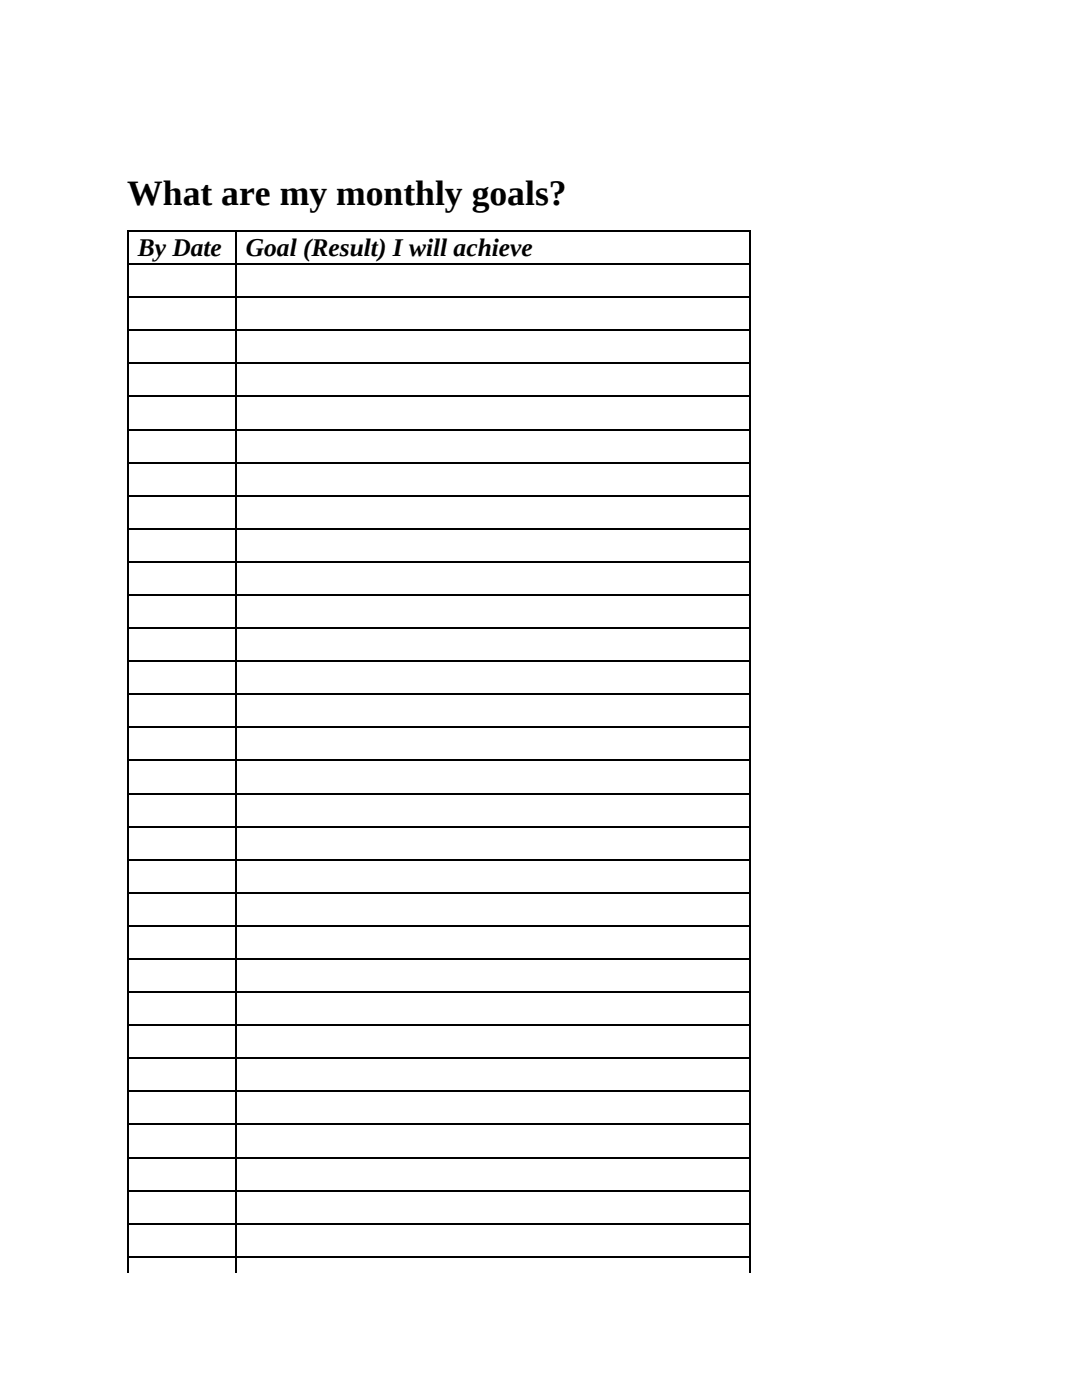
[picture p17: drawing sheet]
<svg xmlns="http://www.w3.org/2000/svg" width="216mm" height="279mm" viewBox="0 0 216 279" stroke-linecap="round" stroke-linejoin="round" font-family="sans-serif">
<defs><g id="words">
<text font-size="7.1" x="25.4" y="40.9">What are my monthly goals?</text>
<g font-size="5.1">
<text x="27.5" y="51.1">ByDate</text>
<text x="49.1" y="51.1">Goal (Result) I will achieve</text>
</g>
</g></defs>
<g fill="none" stroke="#000" stroke-width=".25">
<path d="M25.4 59.3h124.5M25.4 52.7h124.5M25.4 46.1h124.5M25.5 46v208M47.1 46v208M149.7 46v208M25.4 79.1h124.5M25.4 72.5h124.5M25.4 65.9h124.5M25.4 98.9h124.5M25.4 92.3h124.5M25.4 85.7h124.5"/>
<path d="M25.4 118.7h124.5M25.4 112.1h124.5M25.4 105.5h124.5M25.4 138.6h124.5M25.4 132h124.5M25.4 125.3h124.5M25.4 158.4h124.5M25.4 151.8h124.5M25.4 145.2h124.5M25.4 178.2h124.5M25.4 171.6h124.5M25.4 165h124.5"/>
<path d="M25.4 198h124.5M25.4 191.4h124.5M25.4 184.8h124.5M25.4 217.8h124.5M25.4 211.2h124.5M25.4 204.6h124.5M25.4 237.6h124.5M25.4 231h124.5M25.4 224.4h124.5M25.4 250.8h124.5M25.4 244.2h124.5"/>
</g>
<use href="#words"/>
</svg>
